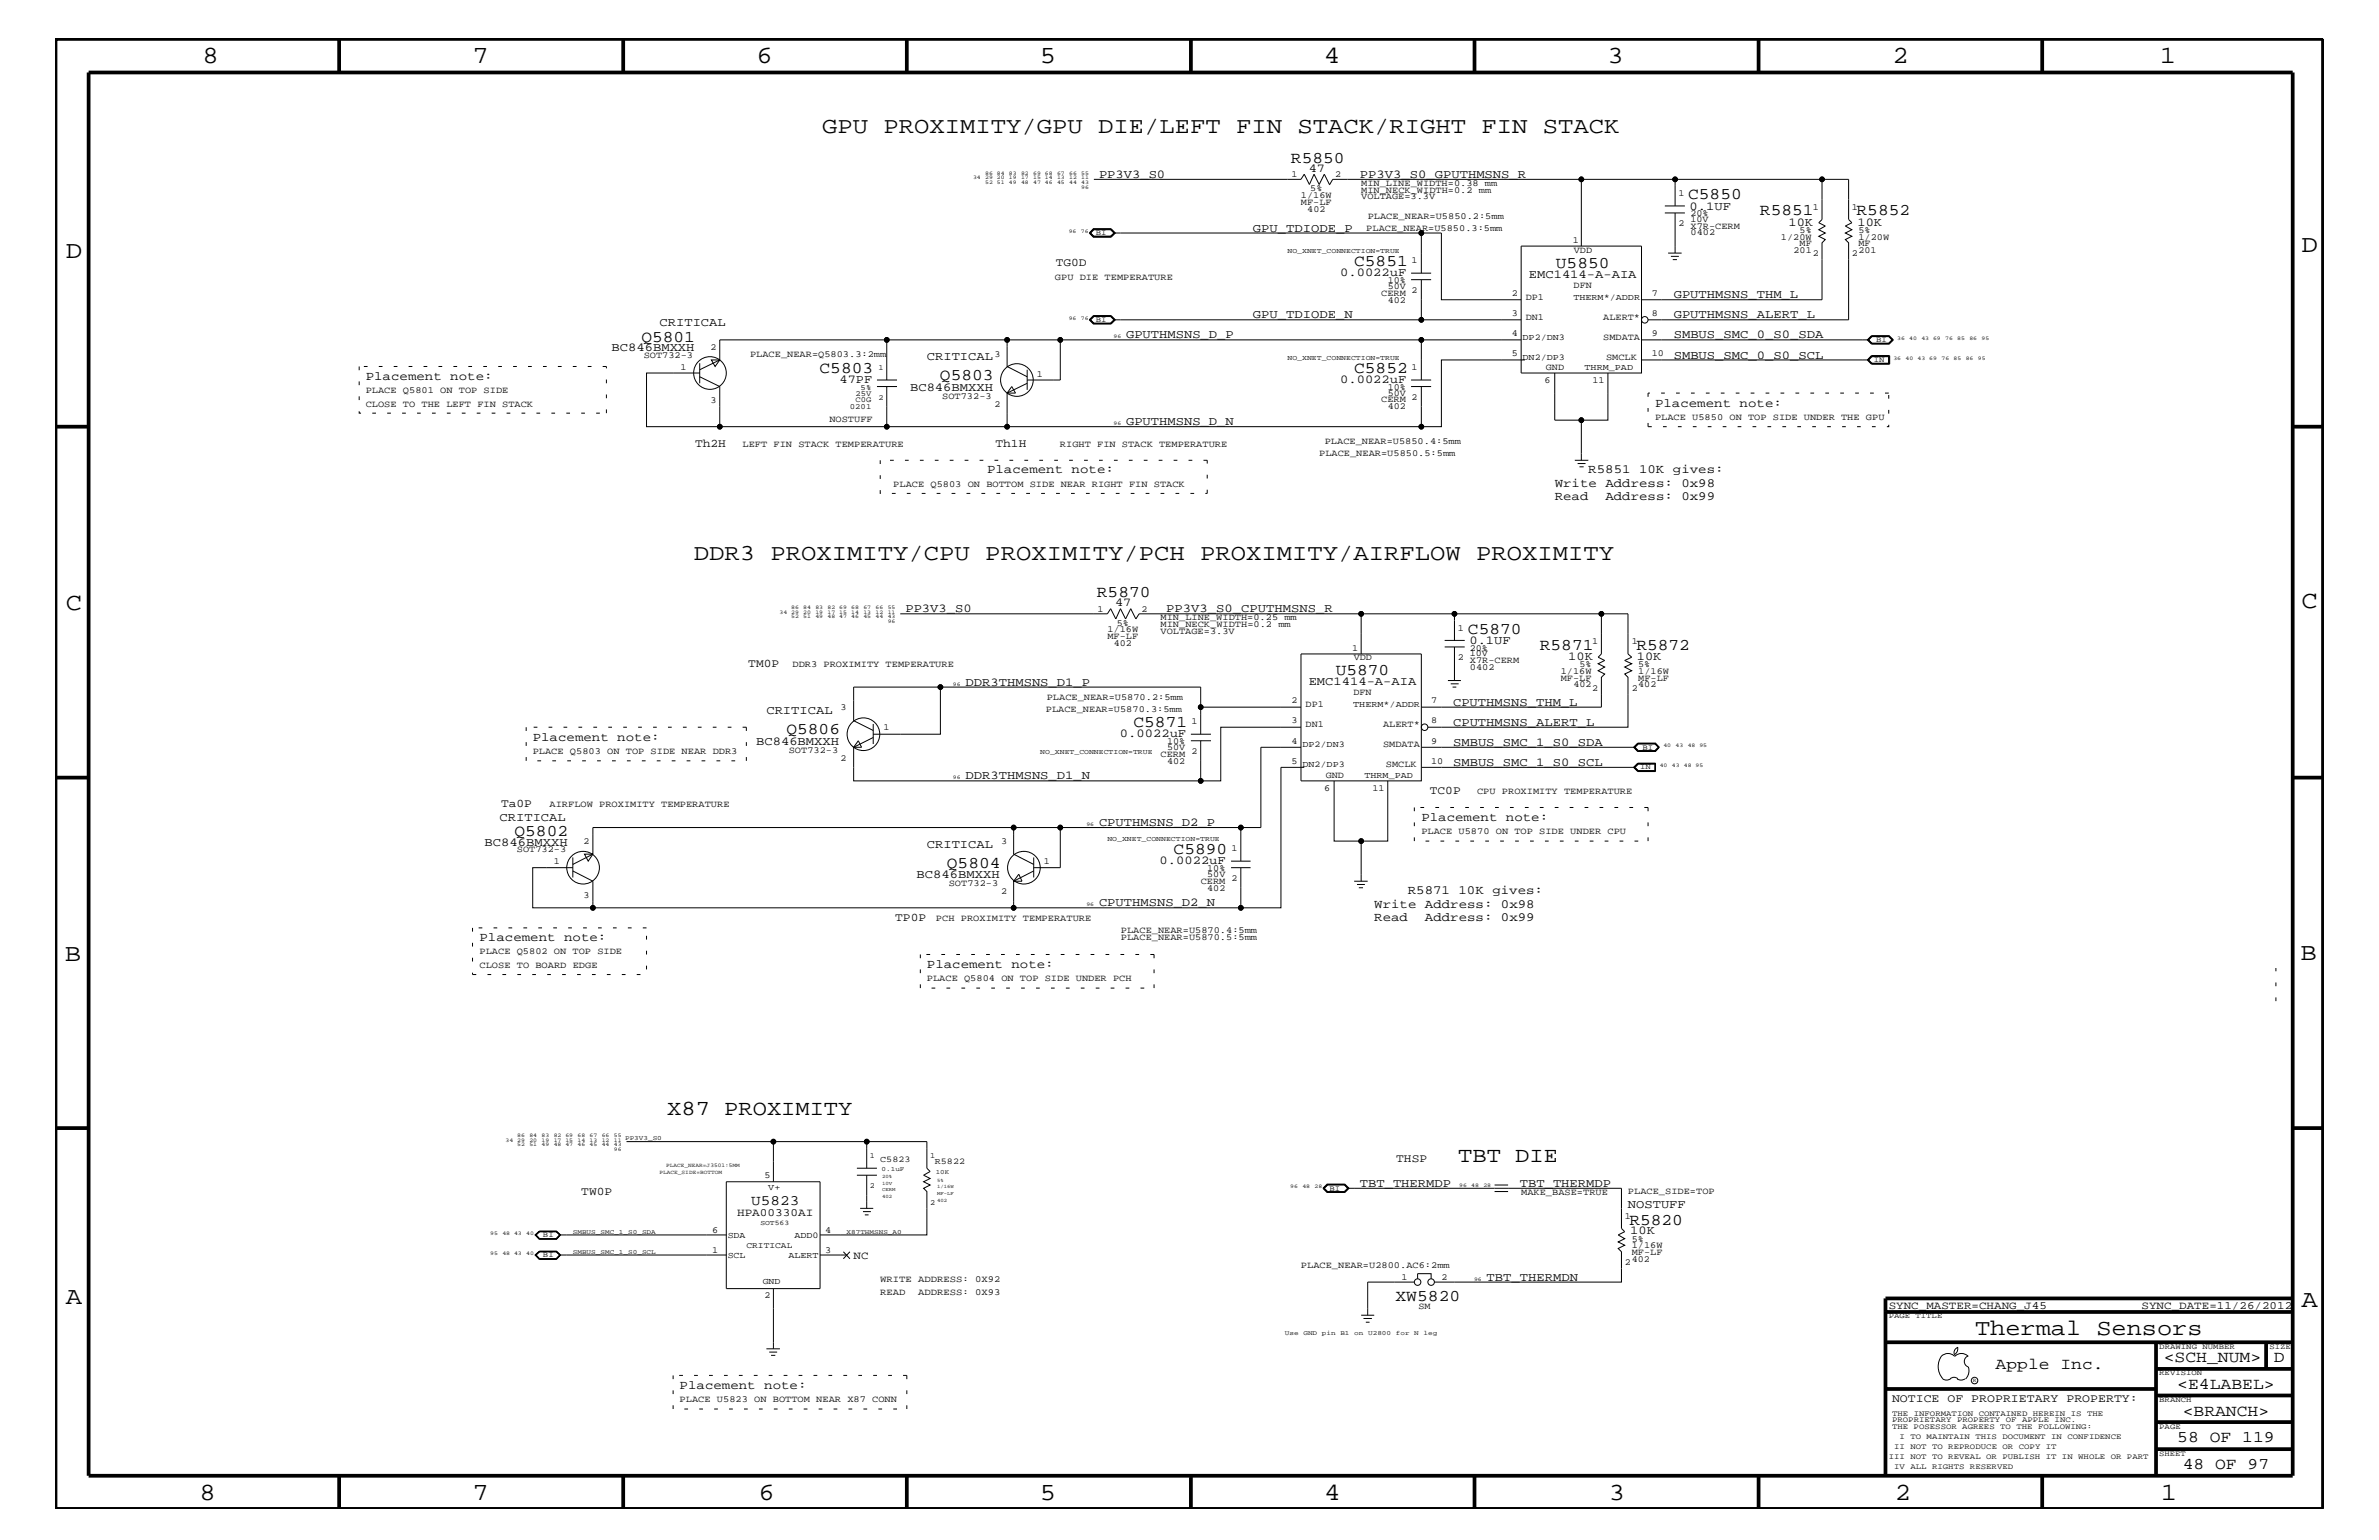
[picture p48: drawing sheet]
<svg xmlns="http://www.w3.org/2000/svg" width="432mm" height="279mm" viewBox="0 0 432 279" stroke-linecap="round" stroke-linejoin="round" font-family="sans-serif">
<defs><g id="words">
<g font-size="4.5">
<text x="36.7" y="11.5">8</text>
<text x="85.8" y="11.5">7</text>
<text x="137.3" y="11.5">6</text>
<text x="188.7" y="11.5">5</text>
<text x="240.3" y="11.5">4</text>
<text x="291.8" y="11.5">3</text>
<text x="343.5" y="11.5">2</text>
<text x="392" y="11.5">1</text>
<text x="11.9" y="46.8">D</text>
<text x="417.7" y="45.7">D</text>
<text x="11.9" y="110.6">C</text>
<text x="417.7" y="110.3">C</text>
<text x="11.8" y="174.3">B</text>
<text x="417.6" y="174.2">B</text>
<text x="11.9" y="236.7">A</text>
<text x="417.7" y="237.1">A</text>
<text x="36.2" y="272.1">8</text>
<text x="85.8" y="272.1">7</text>
<text x="137.7" y="272.1">6</text>
<text x="188.7" y="272.1">5</text>
<text x="240.4" y="272.1">4</text>
<text x="292" y="272.1">3</text>
<text x="343.9" y="272.1">2</text>
<text x="392.2" y="272.1">1</text>
</g>
<g font-size="4.1">
<text x="149.2" y="24.1">GPU PROXIMITY/GPU DIE/LEFT FIN STACK/RIGHT FIN STACK</text>
<text x="125.9" y="101.6">DDR3 PROXIMITY/CPU PROXIMITY/PCH PROXIMITY/AIRFLOW PROXIMITY</text>
<text x="358.5" y="242.3">Thermal Sensors</text>
</g>
<g font-size="3.9">
<text x="121.1" y="202.3">X87 PROXIMITY</text>
<text x="264.7" y="210.8">TBT DIE</text>
</g>
<g font-size="3">
<text x="234.3" y="29.5">R5850</text>
<text x="306.4" y="36.2">C5850</text>
<text x="319.4" y="39.1">R5851</text>
<text x="337" y="39.1">R5852</text>
<text x="245.8" y="48.3">C5851</text>
<text x="282.4" y="48.5">U5850</text>
<text x="116.4" y="62">Q5801</text>
<text x="148.8" y="67.7">C5803</text>
<text x="170.6" y="68.9">Q5803</text>
<text x="245.8" y="67.7">C5852</text>
<text x="199.1" y="108.3">R5870</text>
<text x="266.4" y="115">C5870</text>
<text x="279.5" y="117.9">R5871</text>
<text x="297" y="117.9">R5872</text>
<text x="242.4" y="122.5">U5870</text>
<text x="205.7" y="131.9">C5871</text>
<text x="142.7" y="133.2">Q5806</text>
<text x="93.4" y="151.8">Q5802</text>
<text x="213" y="155">C5890</text>
<text x="171.9" y="157.4">Q5804</text>
<text x="295.7" y="222.2">R5820</text>
<text x="253.3" y="236.1">XW5820</text>
<text x="362.2" y="248.4">Apple Inc.</text>
<text x="392.7" y="247.1">&lt;SCH_NUM&gt;</text>
<text x="395.2" y="252">&lt;E4LABEL&gt;</text>
<text x="412.7" y="247.1">D</text>
<text x="396.2" y="256.8">&lt;BRANCH&gt;</text>
<text x="395.2" y="261.6">58 OF 119</text>
<text x="396.2" y="266.6">48 OF 97</text>
</g>
<text font-size="2.6" x="136.4" y="218.6">U5823</text>
<g font-size="2.3">
<text x="66.4" y="68.9">Placement note:</text>
<text x="300.4" y="73.8">Placement note:</text>
<text x="179.2" y="85.9">Placement note:</text>
<text x="282.2" y="88.3">Write Address: 0x98</text>
<text x="288.3" y="85.9">R5851 10K gives:</text>
<text x="282.2" y="90.7">Read</text>
<text x="291.4" y="90.7">Address: 0x99</text>
<text x="96.7" y="134.4">Placement note:</text>
<text x="258" y="149">Placement note:</text>
<text x="249.4" y="164.7">Write Address: 0x98</text>
<text x="249.4" y="167.1">Read</text>
<text x="255.5" y="162.2">R5871 10K gives:</text>
<text x="258.6" y="167.1">Address: 0x99</text>
<text x="87" y="170.7">Placement note:</text>
<text x="168.2" y="175.6">Placement note:</text>
<text x="123.4" y="252">Placement note:</text>
</g>
<g font-size="2.2">
<text x="199.5" y="32.3">PP3V3_S0</text>
<text x="237.5" y="31.2">47</text>
<text x="246.8" y="32.3">PP3V3_S0_GPUTHMSNS_R</text>
<text x="306.7" y="38">0.1UF</text>
<text x="324.6" y="40.9">10K</text>
<text x="337.1" y="40.9">10K</text>
<text x="227.4" y="42">GPU_TDIODE_P</text>
<text x="243.2" y="50.2">0.0022uF</text>
<text x="277.5" y="50.4">EMC1414-A-AIA</text>
<text x="119.7" y="59.2">CRITICAL</text>
<text x="227.4" y="57.8">GPU_TDIODE_N</text>
<text x="303.8" y="57.8">GPUTHMSNS_ALERT_L</text>
<text x="303.8" y="54.1">GPUTHMSNS_THM_L</text>
<text x="111" y="63.7">BC846BMXXH</text>
<text x="168.2" y="65.3">CRITICAL</text>
<text x="204.4" y="61.4">GPUTHMSNS_D_P</text>
<text x="303.8" y="65.1">SMBUS_SMC_0_S0_SCL</text>
<text x="303.8" y="61.4">SMBUS_SMC_0_S0_SDA</text>
<text x="152.4" y="69.5">47PF</text>
<text x="165.2" y="70.9">BC846BMXXH</text>
<text x="243.2" y="69.5">0.0022uF</text>
<text x="204.4" y="77.2">GPUTHMSNS_D_N</text>
<text x="164.3" y="111.1">PP3V3_S0</text>
<text x="202.4" y="110">47</text>
<text x="211.7" y="111.1">PP3V3_S0_CPUTHMSNS_R</text>
<text x="266.7" y="116.8">0.1UF</text>
<text x="284.6" y="119.7">10K</text>
<text x="297.1" y="119.7">10K</text>
<text x="175.3" y="124.4">DDR3THMSNS_D1_P</text>
<text x="237.5" y="124.3">EMC1414-A-AIA</text>
<text x="139.1" y="129.6">CRITICAL</text>
<text x="263.7" y="128">CPUTHMSNS_THM_L</text>
<text x="263.7" y="131.7">CPUTHMSNS_ALERT_L</text>
<text x="137.2" y="135.2">BC846BMXXH</text>
<text x="203.3" y="133.8">0.0022uF</text>
<text x="263.7" y="135.3">SMBUS_SMC_1_S0_SDA</text>
<text x="175.3" y="141.4">DDR3THMSNS_D1_N</text>
<text x="263.7" y="139">SMBUS_SMC_1_S0_SCL</text>
<text x="90.7" y="149">CRITICAL</text>
<text x="199.5" y="149.9">CPUTHMSNS_D2_P</text>
<text x="88" y="153.4">BC846BMXXH</text>
<text x="168.2" y="153.8">CRITICAL</text>
<text x="166.4" y="159.4">BC846BMXXH</text>
<text x="210.5" y="156.8">0.0022uF</text>
<text x="199.5" y="164.5">CPUTHMSNS_D2_N</text>
<text x="246.8" y="215.3">TBT_THERMDP</text>
<text x="275.8" y="215.3">TBT_THERMDP</text>
<text x="295.5" y="219.2">NOSTUFF</text>
<text x="295.9" y="224">10K</text>
<text x="269.8" y="232.4">TBT_THERMDN</text>
</g>
<g font-size="2.1">
<text x="191.6" y="48.3">TG0D</text>
<text x="126.2" y="81.1">Th2H</text>
<text x="180.7" y="81.1">Th1H</text>
<text x="135.8" y="121">TM0P</text>
<text x="90.9" y="146.5">Ta0P</text>
<text x="259.5" y="144">TC0P</text>
<text x="162.5" y="167.1">TP0P</text>
<text x="253.4" y="210.8">THSP</text>
<text x="105.5" y="216.9">TW0P</text>
<text x="343.4" y="254.4">NOTICE OF PROPRIETARY PROPERTY:</text>
</g>
<g font-size="2">
<text x="133.8" y="220.7">HPA00330AI</text>
<text x="154.9" y="228.4">NC</text>
<text x="342.8" y="237.4">SYNC_MASTER=CHANG_J45</text>
<text x="388.7" y="237.4">SYNC_DATE=11/26/2012</text>
</g>
<g font-size="1.7">
<text x="234.4" y="32.2">1</text>
<text x="236.1" y="35.9">1/16W</text>
<text x="237.8" y="34.7">5%</text>
<text x="242.3" y="32.2">2</text>
<text x="247.1" y="35">MIN_NECK_WIDTH=0.2 mm</text>
<text x="247.1" y="33.7">MIN_LINE_WIDTH=0.38 mm</text>
<text x="304.6" y="35.6">1</text>
<text x="236.1" y="37.2">MF-LF</text>
<text x="237.3" y="38.4">402</text>
<text x="247.1" y="36.2">VOLTAGE=3.3V</text>
<text x="248" y="41.9">PLACE_NEAR=U5850.3:5mm</text>
<text x="248.2" y="39.7">PLACE_NEAR=U5850.2:5mm</text>
<text x="304.6" y="41">2</text>
<text x="306.8" y="41.5">X7R-CERM</text>
<text x="306.8" y="39.2">20%</text>
<text x="306.8" y="40.3">10V</text>
<text x="329" y="38">1</text>
<text x="336.1" y="38">1</text>
<text x="256.2" y="47.7">1</text>
<text x="285.5" y="44.1">1</text>
<text x="285.7" y="45.9">VDD</text>
<text x="306.8" y="42.7">0402</text>
<text x="323.3" y="43.5">1/20W</text>
<text x="325.5" y="45.9">201</text>
<text x="326.6" y="42.3">5%</text>
<text x="326.6" y="44.6">MF</text>
<text x="329" y="46.5">2</text>
<text x="336.1" y="46.5">2</text>
<text x="337.3" y="42.3">5%</text>
<text x="337.3" y="44.6">MF</text>
<text x="337.3" y="43.5">1/20W</text>
<text x="337.3" y="45.9">201</text>
<text x="191.5" y="50.7">GPU DIE TEMPERATURE</text>
<text x="250.7" y="53.6">CERM</text>
<text x="251.9" y="52.4">50V</text>
<text x="251.9" y="51.3">10%</text>
<text x="256.2" y="53.2">2</text>
<text x="274.4" y="53.6">2</text>
<text x="285.6" y="52.2">DFN</text>
<text x="299.8" y="53.6">7</text>
<text x="251.9" y="54.9">402</text>
<text x="274.4" y="57.3">3</text>
<text x="276.9" y="54.4">DP1</text>
<text x="276.9" y="58">DN1</text>
<text x="291" y="58">ALERT*</text>
<text x="299.8" y="57.3">8</text>
<text x="116.8" y="64.9">SOT732-3</text>
<text x="128.9" y="63.4">2</text>
<text x="136.1" y="64.8">PLACE_NEAR=Q5803.3:2mm</text>
<text x="180.5" y="64.7">3</text>
<text x="274.4" y="60.9">4</text>
<text x="274.4" y="64.5">5</text>
<text x="291" y="61.7">SMDATA</text>
<text x="291.5" y="65.3">SMCLK</text>
<text x="299.8" y="60.9">9</text>
<text x="299.8" y="64.5">10</text>
<text x="66.4" y="71.3">PLACE Q5801 ON TOP SIDE</text>
<text x="123.5" y="67.1">1</text>
<text x="188.2" y="68.4">1</text>
<text x="251.9" y="70.7">10%</text>
<text x="251.9" y="71.8">50V</text>
<text x="256.2" y="67.1">1</text>
<text x="280.3" y="69.5">6</text>
<text x="280.6" y="67.1">GND</text>
<text x="289.1" y="69.5">11</text>
<text x="66.4" y="73.8">CLOSE TO THE LEFT FIN STACK</text>
<text x="128.9" y="73.2">3</text>
<text x="150.5" y="76.6">NOSTUFF</text>
<text x="171" y="72.3">SOT732-3</text>
<text x="180.5" y="73.8">2</text>
<text x="250.7" y="73">CERM</text>
<text x="251.9" y="74.3">402</text>
<text x="256.2" y="72.6">2</text>
<text x="300.4" y="76.2">PLACE U5850 ON TOP SIDE UNDER THE GPU</text>
<text x="134.8" y="81.1">LEFT FIN STACK TEMPERATURE</text>
<text x="192.4" y="81.1">RIGHT FIN STACK TEMPERATURE</text>
<text x="239.4" y="82.7">PLACE_NEAR=U5850.5:5mm</text>
<text x="240.5" y="80.5">PLACE_NEAR=U5850.4:5mm</text>
<text x="162.1" y="88.3">PLACE Q5803 ON BOTTOM SIDE NEAR RIGHT FIN STACK</text>
<text x="199.2" y="111">1</text>
<text x="202.7" y="113.6">5%</text>
<text x="207.2" y="111">2</text>
<text x="210.7" y="112.6">MIN_LINE_WIDTH=0.25 mm</text>
<text x="210.7" y="113.7">MIN_NECK_WIDTH=0.2 mm</text>
<text x="201" y="114.8">1/16W</text>
<text x="201" y="115.9">MF-LF</text>
<text x="202.1" y="117.2">402</text>
<text x="210.7" y="115">VOLTAGE=3.3V</text>
<text x="245.4" y="118.1">1</text>
<text x="245.7" y="119.8">VDD</text>
<text x="264.6" y="119.8">2</text>
<text x="264.6" y="114.4">1</text>
<text x="266.8" y="118.1">20%</text>
<text x="266.8" y="119.1">10V</text>
<text x="289" y="116.8">1</text>
<text x="296.2" y="116.8">1</text>
<text x="143.8" y="121">DDR3 PROXIMITY TEMPERATURE</text>
<text x="266.8" y="121.5">0402</text>
<text x="266.8" y="120.3">X7R-CERM</text>
<text x="283.3" y="123.5">MF-LF</text>
<text x="283.3" y="122.3">1/16W</text>
<text x="285.6" y="124.7">402</text>
<text x="286.7" y="121">5%</text>
<text x="289" y="125.3">2</text>
<text x="296.2" y="125.3">2</text>
<text x="297.3" y="123.5">MF-LF</text>
<text x="297.3" y="124.7">402</text>
<text x="297.3" y="121">5%</text>
<text x="297.3" y="122.3">1/16W</text>
<text x="152.6" y="128.9">3</text>
<text x="189.8" y="129.1">PLACE_NEAR=U5870.3:5mm</text>
<text x="190" y="126.9">PLACE_NEAR=U5870.2:5mm</text>
<text x="216.2" y="131.3">1</text>
<text x="234.4" y="127.6">2</text>
<text x="234.4" y="131.3">3</text>
<text x="237" y="128.3">DP1</text>
<text x="237" y="131.9">DN1</text>
<text x="245.7" y="126.2">DFN</text>
<text x="251" y="131.9">ALERT*</text>
<text x="259.8" y="131.3">8</text>
<text x="259.8" y="127.6">7</text>
<text x="96.7" y="136.8">PLACE Q5803 ON TOP SIDE NEAR DDR3</text>
<text x="143.2" y="136.6">SOT732-3</text>
<text x="160.4" y="132.5">1</text>
<text x="210.7" y="137.3">CERM 2</text>
<text x="211.8" y="136.1">50V</text>
<text x="211.8" y="135">10%</text>
<text x="234.4" y="134.9">4</text>
<text x="251" y="135.6">SMDATA</text>
<text x="259.8" y="134.9">9</text>
<text x="152.6" y="138">2</text>
<text x="211.8" y="138.5">402</text>
<text x="234.4" y="138.5">5</text>
<text x="240.4" y="143.5">6</text>
<text x="240.6" y="141.1">GND</text>
<text x="249.1" y="143.5">11</text>
<text x="251.5" y="139.2">SMCLK</text>
<text x="259.8" y="138.5">10</text>
<text x="99.7" y="146.5">AIRFLOW PROXIMITY TEMPERATURE</text>
<text x="268.1" y="144">CPU PROXIMITY TEMPERATURE</text>
<text x="93.8" y="154.6">SOT732-3</text>
<text x="105.9" y="153.2">2</text>
<text x="181.7" y="153.2">3</text>
<text x="223.5" y="154.4">1</text>
<text x="258" y="151.3">PLACE U5870 ON TOP SIDE UNDER CPU</text>
<text x="100.5" y="156.8">1</text>
<text x="172.2" y="160.8">SOT732-3</text>
<text x="189.5" y="156.8">1</text>
<text x="217.9" y="160.3">CERM 2</text>
<text x="219.1" y="159.1">50V</text>
<text x="219.1" y="158">10%</text>
<text x="219.1" y="161.6">402</text>
<text x="105.9" y="162.8">3</text>
<text x="169.9" y="167.1">PCH PROXIMITY TEMPERATURE</text>
<text x="181.7" y="162.2">2</text>
<text x="87" y="173.2">PLACE Q5802 ON TOP SIDE</text>
<text x="203.5" y="170.5">PLACE_NEAR=U5870.5:5mm</text>
<text x="203.5" y="169.3">PLACE_NEAR=U5870.4:5mm</text>
<text x="87" y="175.6">CLOSE TO BOARD EDGE</text>
<text x="168.2" y="178">PLACE Q5804 ON TOP SIDE UNDER PCH</text>
<text x="138.8" y="213.8">5</text>
<text x="276.1" y="216.9">MAKE_BASE=TRUE</text>
<text x="294.9" y="221.1">1</text>
<text x="295.5" y="216.6">PLACE_SIDE=TOP</text>
<text x="129.3" y="223.7">6</text>
<text x="129.3" y="227.4">1</text>
<text x="149.8" y="227.4">3</text>
<text x="149.8" y="223.7">4</text>
<text x="296.2" y="225.3">5%</text>
<text x="296.2" y="226.5">1/16W</text>
<text x="296.2" y="227.7">MF-LF</text>
<text x="159.8" y="232.6">WRITE ADDRESS: 0X92</text>
<text x="236.1" y="230">PLACE_NEAR=U2800.AC6:2mm</text>
<text x="254.4" y="232.2">1</text>
<text x="261.7" y="232.2">2</text>
<text x="294.9" y="229.6">2</text>
<text x="296.2" y="229">402</text>
<text x="138.8" y="235.6">2</text>
<text x="159.8" y="235">READ</text>
<text x="166.7" y="235">ADDRESS: 0X93</text>
<text x="257.5" y="237.4">SM</text>
<text x="123.4" y="254.4">PLACE U5823 ON BOTTOM NEAR X87 CONN</text>
</g>
<g font-size="1.6">
<text x="285.6" y="54.4">THERM*/ADDR</text>
<text x="276.4" y="61.7">DP2/DN3</text>
<text x="276.4" y="65.3">DN2/DP3</text>
<text x="287.6" y="67.1">THRM_PAD</text>
<text x="245.6" y="128.3">THERM*/ADDR</text>
<text x="236.4" y="135.6">DP2/DN3</text>
<text x="236.4" y="139.2">DN2/DP3</text>
<text x="247.6" y="141.1">THRM_PAD</text>
<text x="139.4" y="215.8">V+</text>
<text x="159.8" y="210.8">C5823</text>
<text x="169.7" y="211.3">R5822</text>
<text x="132.1" y="224.6">SDA</text>
<text x="144.2" y="224.6">ADD0</text>
<text x="132.1" y="228.2">SCL</text>
<text x="138.4" y="232.9">GND</text>
<text x="143.1" y="228.2">ALERT</text>
</g>
<text font-size="1.5" x="135.5" y="226.5">CRITICAL</text>
<g font-size="1.4">
<text x="198.9" y="42.6">BI</text>
<text x="198.9" y="58.4">BI</text>
<text x="340.1" y="65.6">IN</text>
<text x="340.5" y="62">BI</text>
<text x="155.3" y="71.8">25V</text>
<text x="156.2" y="70.7">5%</text>
<text x="159.4" y="67.1">1</text>
<text x="154.3" y="74.3">0201</text>
<text x="155.3" y="73">C0G</text>
<text x="159.4" y="72.6">2</text>
<text x="298.1" y="136">BI</text>
<text x="297.7" y="139.6">IN</text>
<text x="157.9" y="215.6">2</text>
<text x="157.9" y="210.2">1</text>
<text x="168.8" y="210.2">1</text>
<text x="168.8" y="218.6">2</text>
<text x="241.3" y="216">BI</text>
<text x="98.6" y="224.5">BI</text>
<text x="98.6" y="228.1">BI</text>
<text x="342.8" y="239.2">PAGE TITLE</text>
<text x="391.9" y="244.7">DRAWING NUMBER</text>
<text x="411.9" y="244.7">SIZE</text>
<text x="391.9" y="249.5">REVISION</text>
<text x="343.4" y="256.8">THE INFORMATION CONTAINED HEREIN IS THE</text>
<text x="391.9" y="254.4">BRANCH</text>
<text x="343.4" y="258">PROPRIETARY PROPERTY OF APPLE INC.</text>
<text x="343.4" y="259.3">THE POSESSOR AGREES TO THE FOLLOWING:</text>
<text x="343.8" y="262.9">II NOT TO REPRODUCE OR COPY IT</text>
<text x="344.8" y="261.1">I TO MAINTAIN THIS DOCUMENT IN CONFIDENCE</text>
<text x="391.9" y="259.3">PAGE</text>
<text x="342.8" y="264.7">III NOT TO REVEAL OR PUBLISH IT IN WHOLE OR PART</text>
<text x="343.8" y="266.6">IV ALL RIGHTS RESERVED</text>
<text x="391.9" y="264.1">SHEET</text>
</g>
<g font-size="1.3">
<text x="233.7" y="45.9">NO_XNET_CONNECTION=TRUE</text>
<text x="233.7" y="65.3">NO_XNET_CONNECTION=TRUE</text>
<text x="188.8" y="136.8">NO_XNET_CONNECTION=TRUE</text>
<text x="201" y="152.6">NO_XNET_CONNECTION=TRUE</text>
<text x="138" y="222.2">SOT563</text>
</g>
<g font-size="1.2">
<text x="113.5" y="206.9">PP3V3_S0</text>
<text x="160" y="212.5">0.1uF</text>
<text x="169.8" y="213">10K</text>
<text x="104" y="227.5">SMBUS_SMC_1_S0_SCL</text>
<text x="104" y="223.9">SMBUS_SMC_1_S0_SDA</text>
<text x="153.7" y="223.9">X87THMSNS_A0</text>
<text x="233.2" y="242.3">Use</text>
<text x="236.6" y="242.3">GND</text>
<text x="239.9" y="242.3">pin</text>
<text x="243.3" y="242.3">B1</text>
<text x="245.8" y="242.3">on</text>
<text x="248.3" y="242.3">U2800</text>
<text x="253.4" y="242.3">for</text>
<text x="256.7" y="242.3">N</text>
<text x="258.4" y="242.3">leg</text>
</g>
<g font-size="1">
<text x="176.6" y="32.5">34</text>
<text x="178.8" y="32.5">29 20</text>
<text x="178.8" y="33.4">52 51</text>
<text x="178.8" y="31.7">86 84</text>
<text x="183.1" y="32.5">19</text>
<text x="183.1" y="33.4">49</text>
<text x="183.1" y="31.7">83</text>
<text x="185.3" y="33.4">48</text>
<text x="185.3" y="32.5">17</text>
<text x="185.3" y="31.7">82</text>
<text x="187.5" y="32.5">15 14</text>
<text x="187.5" y="33.4">47 46</text>
<text x="187.5" y="31.7">69 68</text>
<text x="191.9" y="32.5">13</text>
<text x="191.9" y="33.4">45</text>
<text x="191.9" y="31.7">67</text>
<text x="194.1" y="33.4">44</text>
<text x="194.1" y="32.5">12</text>
<text x="194.1" y="31.7">66</text>
<text x="196.3" y="32.5">11</text>
<text x="196.3" y="33.4">43</text>
<text x="196.3" y="31.7">55</text>
<text x="196.3" y="34.3">96</text>
<text x="194" y="42.3">96</text>
<text x="196.2" y="42.3">76</text>
<text x="194" y="58">96</text>
<text x="196.2" y="58">76</text>
<text x="202.1" y="61.4">96</text>
<text x="343.7" y="65.3">36</text>
<text x="344.3" y="61.7">36</text>
<text x="345.9" y="65.3">40</text>
<text x="346.5" y="61.7">40</text>
<text x="348.1" y="65.3">43 69</text>
<text x="348.7" y="61.7">43 69</text>
<text x="352.4" y="65.3">76</text>
<text x="353.1" y="61.7">76</text>
<text x="354.6" y="65.3">85</text>
<text x="355.3" y="61.7">85</text>
<text x="356.8" y="65.3">86</text>
<text x="357.5" y="61.7">86</text>
<text x="359" y="65.3">95</text>
<text x="359.7" y="61.7">95</text>
<text x="202.1" y="77.2">96</text>
<text x="141.5" y="111.4">34 29</text>
<text x="143.6" y="112.2">52</text>
<text x="143.6" y="110.5">86</text>
<text x="145.8" y="112.2">51</text>
<text x="145.8" y="111.4">20</text>
<text x="145.8" y="110.5">84</text>
<text x="148" y="111.4">19</text>
<text x="148" y="112.2">49</text>
<text x="148" y="110.5">83</text>
<text x="150.2" y="112.2">48 47</text>
<text x="150.2" y="111.4">17 15</text>
<text x="150.2" y="110.5">82 69</text>
<text x="154.5" y="112.2">46</text>
<text x="154.5" y="111.4">14</text>
<text x="154.5" y="110.5">68</text>
<text x="156.7" y="111.4">13</text>
<text x="156.7" y="112.2">45</text>
<text x="156.7" y="110.5">67</text>
<text x="158.9" y="112.2">44</text>
<text x="158.9" y="111.4">12</text>
<text x="158.9" y="110.5">66</text>
<text x="161.1" y="112.2">43</text>
<text x="161.1" y="111.4">11</text>
<text x="161.1" y="110.5">55</text>
<text x="161.1" y="113.1">96</text>
<text x="173" y="124.4">96</text>
<text x="301.9" y="135.6">40</text>
<text x="304.1" y="135.6">43</text>
<text x="306.3" y="135.6">48 95</text>
<text x="173" y="141.4">96</text>
<text x="301.2" y="139.2">40</text>
<text x="303.4" y="139.2">43</text>
<text x="305.6" y="139.2">48 95</text>
<text x="197.2" y="149.9">96</text>
<text x="197.2" y="164.5">96</text>
<text x="91.8" y="207.1">34 29</text>
<text x="93.9" y="208">52</text>
<text x="93.9" y="206.3">86</text>
<text x="96.1" y="208">51</text>
<text x="96.1" y="207.1">20</text>
<text x="96.1" y="206.3">84</text>
<text x="98.3" y="208">49</text>
<text x="98.3" y="207.1">19</text>
<text x="98.3" y="206.3">83</text>
<text x="100.5" y="208">48 47</text>
<text x="100.5" y="206.3">82 69</text>
<text x="100.5" y="207.1">17 15</text>
<text x="104.8" y="208">46</text>
<text x="104.8" y="207.1">14</text>
<text x="104.8" y="206.3">68</text>
<text x="107" y="208">45</text>
<text x="107" y="206.3">67</text>
<text x="107" y="207.1">13</text>
<text x="109.2" y="208">44</text>
<text x="109.2" y="206.3">66</text>
<text x="109.2" y="207.1">12</text>
<text x="111.4" y="208">43</text>
<text x="111.4" y="206.3">55</text>
<text x="111.4" y="207.1">11</text>
<text x="111.4" y="208.9">96</text>
<text x="119.7" y="213">PLACE_SIDE=BOTTOM</text>
<text x="120.9" y="211.8">PLACE_NEAR=J3501:5MM</text>
<text x="234.2" y="215.6">96</text>
<text x="236.4" y="215.6">48</text>
<text x="238.6" y="215.6">28</text>
<text x="264.8" y="215.3">96</text>
<text x="267" y="215.3">48</text>
<text x="269.2" y="215.3">28</text>
<text x="89" y="227.7">95</text>
<text x="89" y="224.1">95</text>
<text x="91.2" y="227.7">48 43</text>
<text x="91.2" y="224.1">48 43</text>
<text x="95.5" y="227.7">40</text>
<text x="95.5" y="224.1">40</text>
<text x="267.5" y="232.4">96</text>
<text x="358.1" y="250.7">R</text>
</g>
<g font-size=".9">
<text x="160.1" y="214.9">10V</text>
<text x="160.1" y="213.8">20%</text>
<text x="170.1" y="214.4">5%</text>
<text x="170.1" y="215.6">1/16W</text>
<text x="160.1" y="217.3">402</text>
<text x="160.1" y="216.1">CERM</text>
<text x="170.1" y="216.9">MF-LF</text>
<text x="170.1" y="218">402</text>
</g>
</g></defs>
<g fill="none" stroke="#000" stroke-width=".18">
<path d="M198.5 32.5h37.6l.6-.9 1 1.9 .8-1.9 .9 1.9 1-1.9 .9 1.9M287 32.5h-45.1l-.6 1.1M302.2 38.6h3.6M302.2 37.4h3.6M304 32.5h-17v12.1M304 32.5v4.9M304 38.6v7.3M304 32.5h26.7M197.7 42.3l.8-.8h3.2l.7 .8-.7 .7h-3.2zM197.7 58l.8-.7h3.2l.7 .7-.7 .8h-3.2zM197.9 42.3l.6-.7h3.1l.7 .7-.7 .6h-3.1zM198 42.3l.5-.6h3.1l.6 .6-.6 .6h-3.1z"/>
<path d="M198 58l.5-.6h3.1l.6 .6-.6 .6h-3.1zM198.5 41.5h3.1l.8 .8-.8 .7h-3.1l-.7-.7zM201.6 57.3h-3.1l-.6 .7 .6 .7h3.1M201.6 57.3h-3.1l-.7 .7 .7 .7h3.1M201.6 57.3l.8 .7-.8 .7M201.6 57.3l.7 .7-.7 .7M202.2 42.3h59.4v12.1h14.5M202.2 58h55.8M256.1 50.7h3.7M256.1 49.6h3.7M258 50.7v7.3h18.1M258 42.3v7.3"/>
<path d="M276.1 44.6h21.8v23.1h-21.8zM297.9 54.4h32.8v-10.3l.6-.6-1.2-.6 1.2-.6-1.2-.6 1.2-.7-1.2-.6 .6-.6v-7.3h4.8v7.3l.6 .6-1.2 .6 1.2 .7-1.2 .6 1.2 .6-1.2 .6 .6 .6v13.9h-36.4M302.8 45.9h2.4M303.3 46.5h1.4M303.6 47.1h.8M127 68.4l3.6 1.7v7.3h30.4M127 67.7h-9.7v9.7h13.3M127 65.9v3.6M159.2 70.1h3.6M159.2 68.9h3.6M161 61.7h-30.4v3.6l-.8 1.2-.7-1.2h1.5l-3.6 1.8M161 70.1v7.3h21.8"/>
<path d="M182.8 61.7h75.2M182.8 77.4h75.2M186.4 68.4l-3.6-1.9v-4.8h-21.8v7.2M186.4 69.5l-3.6 1.8 .8-1.2 .7 1.2h-1.5v6.1M186.4 67.1v3.6M192.4 61.7v7.2h-6M256.1 70.1h3.7M256.1 68.9h3.7M276.1 61.7h-18.1v7.2M276.8 65.3h-15.2v12.1h-3.6v-7.3M282.2 67.7v8.5h4.8M287 76.2v7.3"/>
<path d="M291.8 67.7v8.5h-4.8M297.9 61.7h41.3M297.9 65.3h41.3M339 61.7l.7-.7h3.1l.8 .7-.8 .6h-3.1zM339.1 61.7l.7-.7h3l.7 .7-.7 .6h-3zM339.2 61.7l.6-.6h3l.6 .6-.6 .6h-3zM339.2 65.3l.6 .6h3M339.7 60.9h3.2l.8 .8-.8 .7h-3.2l-.8-.7zM339.7 64.5h3.3v1.6h-3.3l-.8-.8zM339.7 64.5l-.7 .8 .7 .7h3.2v-1.5M339.8 66l-.7-.7 .7-.7h3v1.4M342.8 64.7h-3l-.6 .6"/>
<path d="M285.8 83.5h2.5M286.3 84.1h1.5M286.7 84.7h.7M163.4 111.4h37.6l.6-1 .9 1.9 .9-1.9 .9 1.9 .9-1.9 1 1.9 .6-.9h40.3M236.1 118.6h21.9v23.1h-21.9zM262.2 117.4h3.7M262.2 116.2h3.7M264 111.4h-16.9v7.2M264 111.4v4.8M264 117.4v6.1M264 111.4h26.7M158.5 133.8l-3.6 1.8 .9-1.2 .6 1.2h-1.5v6.1h63"/>
<path d="M158.5 133.2h12.2v-8.5h47.2v8.5M158.5 131.3v3.7M170.7 124.7h-15.8v6.1l3.6 1.7M216.2 134.4h3.6M216.2 133.2h3.6M217.9 128.3h18.2M236.1 131.9h-14.5v9.8h-3.7v-7.3M236.1 135.6h-7.2v14.5h-3.7M236.7 139.2h-4.2v25.5h-7.3v-7.3M258 128.3h32.7v-5.4l.6-.6-1.2-.6 1.2-.7-1.2-.6 1.2-.6-1.2-.6 .6-.6v-7.2h4.8v7.2l.7 .6-1.3 .6 1.3 .6-1.3 .6 1.3 .7-1.3 .6 .6 .6v9h-36.3M258 139.2h38.8M258 135.6h38.8"/>
<path d="M262.8 123.5h2.4M263.3 124.1h1.5M263.7 124.7h.6M296.5 139.2l.8-.7h3.2v1.5h-3.2zM296.7 135.6l.6-.7h3.1l.7 .7-.7 .7h-3.1zM296.8 139.2l.5 .6h3.1M297.3 135h3.1l.6 .6-.6 .6h-3.1l-.5-.6zM297.3 138.5l-.6 .7 .6 .7M300.4 138.5v1.4M300.4 138.6h-3.1l-.5 .6M300.5 138.5h-3.2l-.7 .7 .7 .7h3.2M301.2 135.6l-.8-.7h-3.1l-.7 .7 .7 .7"/>
<path d="M301.2 135.6l-.8 .7h-3.1M301.2 135.6l-.7-.8h-3.2l-.8 .8 .8 .7M301.2 135.6l-.7 .7h-3.2M104 157.4h-7.3v7.3h87.3M104 155.6v3.6M104 158l3.6 1.9v4.8M184 150.1v4.9l3.6 1.8M184 150.1h-76.4v4.9l-.8 1.2-.7-1.2h1.5l-3.6 1.8M184 150.1h8.4v7.3h-4.8M187.6 158l-3.6 1.9 .9-1.3 .6 1.3h-1.5v4.8M187.6 155.6v3.6M192.4 150.1h32.8v6.1"/>
<path d="M223.4 157.4h3.6M223.4 156.2h3.6M242.1 141.7v10.9h5v7.3M245.8 159.9h2.4M251.9 141.7v10.9h-4.8M184 164.7h41.2M246.3 160.5h1.4M246.6 161.1h.8M113.7 207.1h26.7v7.3M131.8 214.4h17v19.4h-17zM140.4 207.1h27.8v4.8l.6 .6-1.2 .7 1.2 .6-1.2 .6 1.2 .6-1.2 .6 .6 .6v7.9h-19.4M155.5 213.2h3.7"/>
<path d="M155.5 211.9h3.7M156.1 219.2h2.4M156.6 219.8h1.5M157.3 207.1v4.8M157.3 213.2v6M240.1 215.6l.8-.8h3.2l.8 .8-.8 .8h-3.2zM240.2 215.6l.8-.7h3l.8 .7-.8 .8h-3zM241 215h3l.6 .6-.6 .6h-3l-.6-.6zM241 214.9h3l.7 .7-.7 .7h-3l-.7-.7zM244.6 215.6h49.7v7.3l.6 .6-1.2 .6 1.2 .6-1.2 .6 1.2 .6-1.2 .6 .6 .6v5.5h-33.9M271.3 215h2.4M271.3 216.2h2.4"/>
<path d="M97.9 227.1h3.1l.6 .6-.6 .7h-3.1l-.6-.7zM97.9 227h3.1l.7 .7-.7 .8h-3.1M97.9 227h3.1l.8 .7-.8 .8h-3.1M97.9 227l-.8 .7 .8 .8M97.9 227l-.7 .7 .7 .8M97.9 223.5h3.1l.6 .6-.6 .6h-3.1l-.6-.6zM97.9 223.4h3.1l.7 .7-.7 .7h-3.1M97.9 223.4h3.1l.8 .7-.8 .7h-3.1M97.9 223.4l-.8 .7 .8 .7M97.9 223.4l-.7 .7 .7 .7M101.6 227.7l-.7 .7h-2.9l-.7-.7 .7-.6h2.9l.7 .6h30.2M101.6 224.1l-.7 .6h-2.9l-.7-.6 .7-.6h2.9l.7 .6h30.2"/>
<path d="M140.4 233.8v10.9M148.8 227.7h4.9M153.1 227.1l1.2 1.3M154.3 227.1l-1.2 1.3M157 220.4h.6M247.1 238.6h2.3M247.5 239.2h1.5M247.9 239.9h.7M256.7 232.6h-8.5v6M257.3 232v-.9h2.5v.9M139.1 244.7h2.5M139.6 245.3h1.5"/>
<path d="M140 245.9h.7M352.3 246.1a1.72 1.72 0 0 1 2.5 0 1.69 1.69 0 0 1 2.4 0M352.4 246a3.2 3.2 0 0 0 .4 4.3l.8 .1 .4-.2M354 250.2l.7-.3 .7 .3M355.2 250.2l.7 .2 .7-.2M355.3 244.4v.3a1.18 1.18 0 0 1-.6 1.1M355.4 244.4a.99 .99 0 0 0-.6 1.4M357.2 246a1.04 1.04 0 0 0-.7 1 1.04 1.04 0 0 0 .7 1M357.3 248l.1 .7a2.11 2.11 0 0 1-.6 1.5"/>
<circle cx="287" cy="32.5" r=".42"/>
<circle cx="304" cy="32.5" r=".42"/>
<circle cx="330.7" cy="32.5" r=".42"/>
<circle cx="258" cy="58" r=".42"/>
<circle cx="258" cy="42.3" r=".42"/>
<circle cx="298.5" cy="58" r=".59"/>
<circle cx="128.9" cy="67.7" r="2.96"/>
<circle cx="130.6" cy="77.4" r=".42"/>
<circle cx="161" cy="61.7" r=".42"/>
<circle cx="161" cy="77.4" r=".42"/>
<circle cx="182.8" cy="77.4" r=".42"/>
<circle cx="182.8" cy="61.7" r=".42"/>
<circle cx="184.6" cy="68.9" r="2.96"/>
<circle cx="192.4" cy="61.7" r=".42"/>
<circle cx="258" cy="77.4" r=".42"/>
<circle cx="258" cy="61.7" r=".42"/>
<circle cx="287" cy="76.2" r=".42"/>
<circle cx="247.1" cy="111.4" r=".42"/>
<circle cx="264" cy="111.4" r=".42"/>
<circle cx="290.7" cy="111.4" r=".42"/>
<circle cx="156.7" cy="133.2" r="2.96"/>
<circle cx="170.7" cy="124.7" r=".42"/>
<circle cx="217.9" cy="128.3" r=".42"/>
<circle cx="258.6" cy="131.9" r=".59"/>
<circle cx="105.8" cy="157.4" r="2.96"/>
<circle cx="184" cy="150.1" r=".42"/>
<circle cx="185.8" cy="157.4" r="2.96"/>
<circle cx="192.4" cy="150.1" r=".42"/>
<circle cx="217.9" cy="141.7" r=".42"/>
<circle cx="225.2" cy="150.1" r=".42"/>
<circle cx="247.1" cy="152.6" r=".42"/>
<circle cx="107.6" cy="164.7" r=".42"/>
<circle cx="184" cy="164.7" r=".42"/>
<circle cx="225.2" cy="164.7" r=".42"/>
<circle cx="140.4" cy="207.1" r=".42"/>
<circle cx="157.3" cy="207.1" r=".42"/>
<circle cx="257.3" cy="232.6" r=".59"/>
<circle cx="259.8" cy="232.6" r=".59"/>
<circle cx="358.4" cy="250.5" r=".59"/>
</g>
<g fill="none" stroke="#000" stroke-width=".68" stroke-linecap="butt">
<path d="M10.1 7.1h411.5v266.7h-411.5zM16.1 13.2h400v254.5h-400zM61.6 7.1v6.1M113.1 7.1v6.1M164.6 7.1v6.1M216.2 7.1v6.1M267.6 7.1v6.1M319.2 7.1v6.1M370.7 7.1v6.1M10.1 77.4h6M416.1 77.4h5.5M10.1 141.1h6"/>
<path d="M416.1 141.1h5.5M10.1 204.7h6M416.1 204.7h5.5M342.2 238h73.9M416.1 235.6h-73.9v32.1M342.2 243.5h73.9M342.2 252h49.1M391.3 248.4h24.8M391.3 243.5v24.2M391.3 258h24.8M391.3 253.2h24.8M411.3 243.5v4.9"/>
<path d="M61.6 267.7v6.1M113.1 267.7v6.1M164.6 267.7v6.1M216.2 268v5.8M267.6 267.7v6.1M319.2 267.7v6.1M370.7 267.7v6.1M391.3 262.9h24.8"/>
</g>
<g fill="none" stroke="#000" stroke-width=".18" stroke-dasharray=".7 2" stroke-linecap="butt">
<path d="M65.2 66.5v8.5h44.9M110.1 66.5h-44.9M110.1 75v-8.5M299.1 71.3v6.1M299.1 77.4h43.7v-6.1M342.8 71.3h-43.7M159.8 83.5v6h59.3M219.1 83.5h-59.3M219.1 89.5v-6M95.5 131.9v6.1h40M135.5 131.9h-40M135.5 138v-6.1"/>
<path d="M256.7 146.5v6.1h42.4M299.1 146.5h-42.4M299.1 152.6v-6.1M85.8 168.3v8.5M85.8 176.8h31.5v-8.5M117.3 168.3h-31.5M167 173.2v6.1h42.5M209.5 173.2h-42.5M209.5 179.3v-6.1M413.1 181.6v-6M122.2 249.5v6.1h42.4M164.6 249.5h-42.4"/>
<path d="M164.6 255.6v-6.1"/>
</g>
<g fill="#000">
<circle cx="287" cy="32.5" r=".42"/>
<circle cx="304" cy="32.5" r=".42"/>
<circle cx="330.7" cy="32.5" r=".42"/>
<circle cx="258" cy="58" r=".42"/>
<circle cx="258" cy="42.3" r=".42"/>
<circle cx="130.6" cy="77.4" r=".42"/>
<circle cx="161" cy="61.7" r=".42"/>
<circle cx="161" cy="77.4" r=".42"/>
<circle cx="182.8" cy="77.4" r=".42"/>
<circle cx="182.8" cy="61.7" r=".42"/>
<circle cx="192.4" cy="61.7" r=".42"/>
<circle cx="258" cy="77.4" r=".42"/>
<circle cx="258" cy="61.7" r=".42"/>
<circle cx="287" cy="76.2" r=".42"/>
<circle cx="247.1" cy="111.4" r=".42"/>
<circle cx="264" cy="111.4" r=".42"/>
<circle cx="290.7" cy="111.4" r=".42"/>
<circle cx="170.7" cy="124.7" r=".42"/>
<circle cx="217.9" cy="128.3" r=".42"/>
<circle cx="184" cy="150.1" r=".42"/>
<circle cx="192.4" cy="150.1" r=".42"/>
<circle cx="217.9" cy="141.7" r=".42"/>
<circle cx="225.2" cy="150.1" r=".42"/>
<circle cx="247.1" cy="152.6" r=".42"/>
<circle cx="107.6" cy="164.7" r=".42"/>
<circle cx="184" cy="164.7" r=".42"/>
<circle cx="225.2" cy="164.7" r=".42"/>
<circle cx="140.4" cy="207.1" r=".42"/>
<circle cx="157.3" cy="207.1" r=".42"/>
</g>
<use href="#words"/>
</svg>
